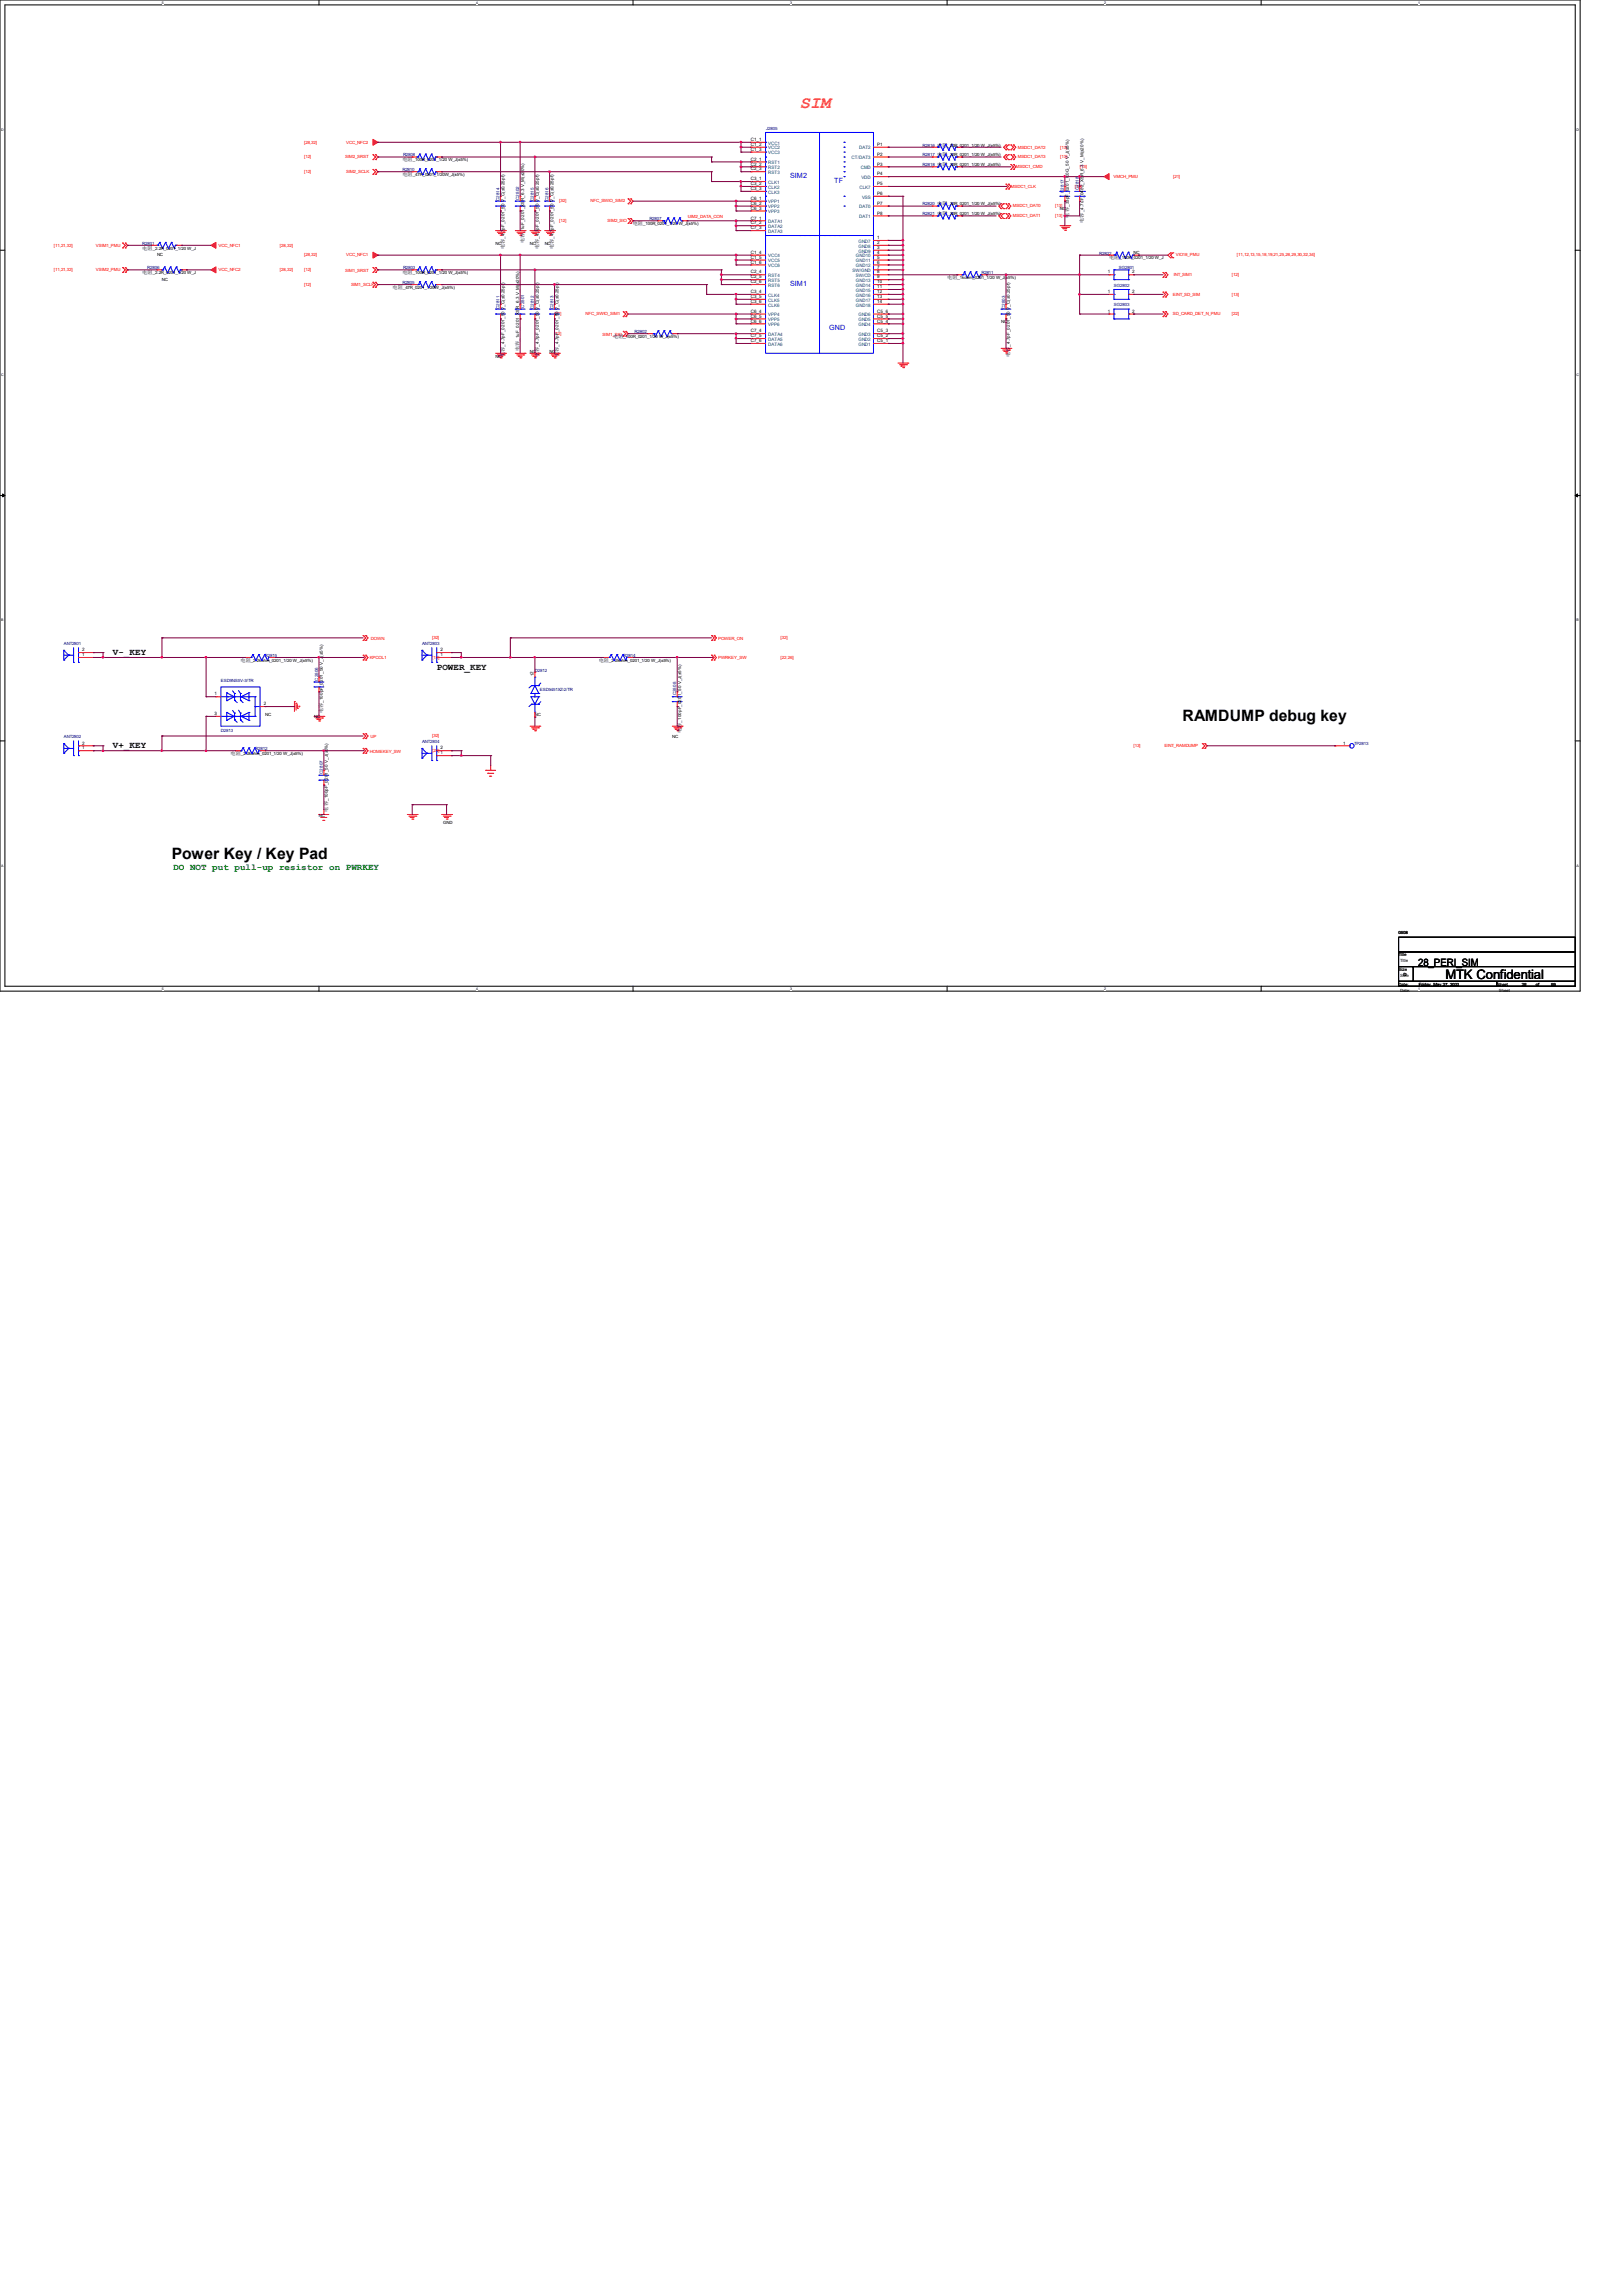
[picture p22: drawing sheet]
<svg xmlns="http://www.w3.org/2000/svg" width="210mm" height="297mm" viewBox="0 0 210 297" stroke-linecap="round" stroke-linejoin="round" font-family="sans-serif">
<defs><g id="words">
<text font-size="2.2" fill="#ff8000" x="103.5" y="13.9">SIM</text>
<g font-size="2">
<text x="153" y="93.3">RAMDUMP debug key</text>
<text x="22.2" y="111.1">Power Key / Key Pad</text>
</g>
<text font-size="1.7" x="187" y="126.7">MTK Confidential</text>
<text font-size="1.3" x="183.5" y="125">28_PERI_SIM</text>
<g font-size="1.2">
<text x="14.6" y="84.8">V-_KEY</text>
<text x="56.5" y="86.7">POWER_KEY</text>
<text x="14.6" y="96.9">V+_KEY</text>
</g>
<text font-size="1.2" fill="#008000" x="22.4" y="112.6">DO NOT put pull-up resistor on PWRKEY</text>
<g font-size=".9" fill="#00f">
<text x="102.2" y="23.1">SIM2</text>
<text x="107.9" y="23.7">TF</text>
<text x="102.2" y="37">SIM1</text>
<text x="107.3" y="42.8">GND</text>
</g>
<g font-size=".6" fill="#000080">
<text x="99.1" y="16.8">J2805</text>
<text x="52.1" y="22.1">R2810</text>
<text x="52.2" y="20.2">R2808</text>
<text x="119.4" y="19">R2816</text>
<text x="119.4" y="21.5">R2818</text>
<text x="119.4" y="20.2">R2817</text>
<text x="64.6" y="26" transform="rotate(-90 64.6 26)">C2814</text>
<text x="67.2" y="25.9" transform="rotate(-90 67.2 25.9)">C2802</text>
<text x="69.1" y="26" transform="rotate(-90 69.1 26)">C2815</text>
<text x="71" y="26" transform="rotate(-90 71 26)">C2816</text>
<text x="84" y="28.5">R2807</text>
<text x="119.4" y="26.6">R2820</text>
<text x="119.4" y="27.9">R2821</text>
<text x="137.7" y="25" transform="rotate(-90 137.7 25)">C2817</text>
<text x="139.6" y="24.6" transform="rotate(-90 139.6 24.6)">C2818</text>
<text x="18.4" y="31.7">R2801</text>
<text x="19" y="34.8">R2806</text>
<text x="52.2" y="34.8">R2803</text>
<text x="127" y="35.5">R2811</text>
<text x="142.2" y="32.9">R2822</text>
<text x="144.8" y="34.8">SG2801</text>
<text x="52.1" y="36.7">R2805</text>
<text x="64.6" y="40" transform="rotate(-90 64.6 40)">C2811</text>
<text x="67.8" y="39.8" transform="rotate(-90 67.8 39.8)">C2801</text>
<text x="69.1" y="40" transform="rotate(-90 69.1 40)">C2812</text>
<text x="71.6" y="40" transform="rotate(-90 71.6 40)">C2813</text>
<text x="130.1" y="40" transform="rotate(-90 130.1 40)">C2803</text>
<text x="144.1" y="37.1">SG2802</text>
<text x="144.1" y="39.6">SG2803</text>
<text x="82.1" y="43.1">R2802</text>
<text x="8.3" y="83.4">ANT2801</text>
<text x="54.6" y="83.4">ANT2803</text>
<text x="28.6" y="88.3">ESD9NS5V-3/TR</text>
<text x="34.3" y="85">R2815</text>
<text x="41.2" y="88.1" transform="rotate(-90 41.2 88.1)">C2806</text>
<text x="69.2" y="86.9">D2812</text>
<text x="69.9" y="89.5">ESD5451XZ-2/TR</text>
<text x="80.6" y="85">R2814</text>
<text x="87.5" y="90" transform="rotate(-90 87.5 90)">C2808</text>
<text x="8.3" y="95.5">ANT2802</text>
<text x="28.6" y="94.7">D2813</text>
<text x="33" y="97.1">R2812</text>
<text x="41.8" y="100.2" transform="rotate(-90 41.8 100.2)">C2807</text>
<text x="54.6" y="96.1">ANT2804</text>
<text x="175.2" y="96.4">TP2813</text>
</g>
<g font-size=".6" fill="#f00">
<text x="39.3" y="22.4">[12]</text>
<text x="39.3" y="18.6">[28,32]</text>
<text x="39.3" y="20.5">[12]</text>
<text x="44.7" y="20.5">SIM2_SRST</text>
<text x="44.8" y="22.4">SIM2_SCLK</text>
<text x="44.8" y="18.6">VCC_NFC2</text>
<text x="131.4" y="21.8">MSDC1_CMD</text>
<text x="131.7" y="19.2">MSDC1_DAT2</text>
<text x="131.7" y="20.5">MSDC1_DAT3</text>
<text x="137.2" y="19.2">[13]</text>
<text x="137.2" y="20.5">[13]</text>
<text x="139.7" y="21.8">[13]</text>
<text x="144.1" y="23">VMCH_PMU</text>
<text x="151.8" y="23">[21]</text>
<text x="72.4" y="28.7">[12]</text>
<text x="72.4" y="26.2">[32]</text>
<text x="76.4" y="26.2">NFC_SWIO_SIM2</text>
<text x="78.6" y="28.7">SIM2_SIO</text>
<text x="89" y="28.2">UIM2_DATA_CON</text>
<text x="130.8" y="24.3">MSDC1_CLK</text>
<text x="131.1" y="26.8">MSDC1_DAT0</text>
<text x="131.1" y="28.1">MSDC1_DAT1</text>
<text x="136.5" y="26.8">[13]</text>
<text x="136.5" y="28.1">[13]</text>
<text x="139.1" y="24.3">[13]</text>
<text x="7" y="35.1">[11,21,32]</text>
<text x="7" y="31.9">[11,21,32]</text>
<text x="12.4" y="35.1">VSIM2_PMU</text>
<text x="12.4" y="31.9">VSIM1_PMU</text>
<text x="28.3" y="35.1">VCC_NFC2</text>
<text x="28.3" y="31.9">VCC_NFC1</text>
<text x="36.2" y="35.1">[28,32]</text>
<text x="36.2" y="31.9">[28,32]</text>
<text x="39.3" y="33.2">[28,32]</text>
<text x="39.3" y="35.1">[12]</text>
<text x="44.7" y="35.2">SIM1_SRST</text>
<text x="44.8" y="33.2">VCC_NFC1</text>
<text x="151.9" y="35.7">INT_SIM1</text>
<text x="152.1" y="33.2">VIO18_PMU</text>
<text x="159.4" y="35.7">[12]</text>
<text x="160" y="33.2">[11,12,13,15,18,19,21,25,26,29,30,32,34]</text>
<text x="39.3" y="37">[12]</text>
<text x="45.4" y="37">SIM1_SCLK</text>
<text x="71.7" y="40.8">[32]</text>
<text x="75.8" y="40.8">NFC_SWIO_SIM1</text>
<text x="151.8" y="38.3">EINT_SD_SIM</text>
<text x="151.8" y="40.8">SD_CARD_DET_N_PMU</text>
<text x="159.4" y="38.3">[13]</text>
<text x="159.4" y="40.8">[22]</text>
<text x="71.7" y="43.4">[12]</text>
<text x="78" y="43.4">SIM1_SIO</text>
<text x="48" y="82.9">DOWN</text>
<text x="55.9" y="82.7">[32]</text>
<text x="92.9" y="82.8">POWER_ON</text>
<text x="101" y="82.7">[32]</text>
<text x="47.8" y="85.3">KPCOL1</text>
<text x="55.9" y="85.3">[13]</text>
<text x="92.9" y="85.3">PWRKEY_SW</text>
<text x="101" y="85.3">[22,26]</text>
<text x="48" y="95.6">UP</text>
<text x="55.9" y="95.4">[32]</text>
<text x="47.9" y="97.4">HOMEKEY_SW</text>
<text x="55.9" y="97.3">[22]</text>
<text x="146.7" y="96.7">[13]</text>
<text x="150.7" y="96.7">EINT_RAMDUMP</text>
</g>
<g font-size=".6">
<text x="52.1" y="22.8">电阻</text>
<text x="52.1" y="20.9">电阻</text>
<text x="53.4" y="22.8">_47R_0201_1/20W_J(±5%)</text>
<text x="53.4" y="20.9">_100R_0201_1/20 W_J(±5%)</text>
<text x="97.1" y="18.2">C1_1</text>
<text x="97.1" y="18.9">C1_2</text>
<text x="97.1" y="19.5">C1_3</text>
<text x="97.1" y="20.8">C2_1</text>
<text x="97.1" y="21.4">C2_2</text>
<text x="97.1" y="22.1">C2_3</text>
<text x="97.1" y="23.3">C3_1</text>
<text x="97.1" y="24">C3_2</text>
<text x="113.5" y="22.7">P4</text>
<text x="113.5" y="21.4">P3</text>
<text x="113.5" y="24">P5</text>
<text x="113.5" y="18.9">P1</text>
<text x="113.5" y="20.2">P2</text>
<text x="121.3" y="19">电阻</text>
<text x="121.3" y="21.5">电阻</text>
<text x="121.3" y="20.2">电阻</text>
<text x="122.6" y="19">_33R_0201_1/20 W_J(±5%)</text>
<text x="122.6" y="21.5">_33R_0201_1/20 W_J(±5%)</text>
<text x="122.6" y="20.2">_33R_0201_1/20 W_J(±5%)</text>
<text x="81.9" y="29.1">电阻</text>
<text x="83.2" y="29.1">_100R_0201_1/20 W_J(±5%)</text>
<text x="97.1" y="24.6">C3_3</text>
<text x="97.1" y="25.9">C6_1</text>
<text x="97.1" y="26.5">C6_2</text>
<text x="97.1" y="27.1">C6_3</text>
<text x="97.1" y="28.4">C7_1</text>
<text x="97.1" y="29">C7_2</text>
<text x="97.1" y="29.7">C7_3</text>
<text x="113.5" y="25.2">P6</text>
<text x="113.5" y="26.5">P7</text>
<text x="113.5" y="27.8">P8</text>
<text x="121.3" y="26.6">电阻</text>
<text x="121.3" y="27.9">电阻</text>
<text x="122.6" y="26.6">_33R_0201_1/20 W_J(±5%)</text>
<text x="122.6" y="27.9">_33R_0201_1/20 W_J(±5%)</text>
<text x="137.2" y="27.2">NC</text>
<text x="138.3" y="28.2" transform="rotate(-90 138.3 28.2)">电容</text>
<text x="138.3" y="26.8" transform="rotate(-90 138.3 26.8)">_33pF_0201_C0G_50 V_J(±5%)</text>
<text x="140.2" y="28.8" transform="rotate(-90 140.2 28.8)">电容</text>
<text x="140.2" y="27.5" transform="rotate(-90 140.2 27.5)">_4.7uF_0402_X5R_6.3 V_M(±20%)</text>
<text x="18.4" y="32.3">电阻</text>
<text x="18.4" y="35.5">电阻</text>
<text x="19.8" y="32.3">_2.2R_0201_1/20 W_J</text>
<text x="19.8" y="35.5">_2.2R_0201_1/20 W_J</text>
<text x="20.3" y="33.2">NC</text>
<text x="52.1" y="35.5">电阻</text>
<text x="53.4" y="35.5">_100R_0201_1/20 W_J(±5%)</text>
<text x="64.1" y="31.7">NC</text>
<text x="65.3" y="32.3" transform="rotate(-90 65.3 32.3)">电容</text>
<text x="65.3" y="30.9" transform="rotate(-90 65.3 30.9)">_4.7pF_0201_50 V_C(±0.25pf)</text>
<text x="67.8" y="31.5" transform="rotate(-90 67.8 31.5)">电容</text>
<text x="67.8" y="30.1" transform="rotate(-90 67.8 30.1)">_1uF_0201_X5R_6.3 V_M(±20%)</text>
<text x="68.6" y="31.7">NC</text>
<text x="69.7" y="32.3" transform="rotate(-90 69.7 32.3)">电容</text>
<text x="69.7" y="30.9" transform="rotate(-90 69.7 30.9)">_4.7pF_0201_50 V_C(±0.25pf)</text>
<text x="70.5" y="31.7">NC</text>
<text x="71.6" y="32.3" transform="rotate(-90 71.6 32.3)">电容</text>
<text x="71.6" y="30.9" transform="rotate(-90 71.6 30.9)">_4.7pF_0201_50 V_C(±0.25pf)</text>
<text x="97.1" y="32.9">C1_4</text>
<text x="97.1" y="33.5">C1_5</text>
<text x="97.1" y="34.1">C1_6</text>
<text x="97.1" y="35.4">C2_4</text>
<text x="113.5" y="30.9">1</text>
<text x="113.5" y="31.6">2</text>
<text x="113.5" y="32.2">3</text>
<text x="113.5" y="32.9">4</text>
<text x="113.5" y="33.5">5</text>
<text x="113.5" y="34.1">6</text>
<text x="113.5" y="35.4">8</text>
<text x="113.5" y="34.8">7</text>
<text x="143.3" y="35.4">1</text>
<text x="143.5" y="33.6">电阻</text>
<text x="144.9" y="33.6">_100K_0201_1/20 W_J</text>
<text x="146.5" y="35.4">2</text>
<text x="146.7" y="32.9">NC</text>
<text x="21" y="36.3">NC</text>
<text x="50.8" y="37.4">电阻</text>
<text x="52.2" y="37.4">_47R_0201_1/20W_J(±5%)</text>
<text x="97.1" y="36">C2_5</text>
<text x="97.1" y="36.7">C2_6</text>
<text x="97.1" y="37.9">C3_4</text>
<text x="97.1" y="38.6">C3_5</text>
<text x="97.1" y="39.2">C3_6</text>
<text x="97.1" y="40.5">C6_4</text>
<text x="97.1" y="41.1">C6_5</text>
<text x="97.1" y="41.7">C6_6</text>
<text x="113.5" y="41.7">C5_4</text>
<text x="113.5" y="41.1">C5_5</text>
<text x="113.5" y="40.5">C5_6</text>
<text x="113.5" y="36">9</text>
<text x="113.5" y="36.7">10</text>
<text x="113.5" y="37.3">11</text>
<text x="113.5" y="37.9">12</text>
<text x="113.5" y="38.6">13</text>
<text x="113.5" y="39.2">14</text>
<text x="122.6" y="36.1">电阻</text>
<text x="123.9" y="36.1">_1kohm_0201_1/20 W_J(±5%)</text>
<text x="129.5" y="41.8">NC</text>
<text x="143.3" y="37.9">1</text>
<text x="143.3" y="40.5">1</text>
<text x="146.5" y="37.9">2</text>
<text x="146.5" y="40.5">2</text>
<text x="64.1" y="46.3">NC</text>
<text x="65.3" y="46.2" transform="rotate(-90 65.3 46.2)">电容</text>
<text x="65.3" y="44.9" transform="rotate(-90 65.3 44.9)">_4.7pF_0201_50 V_C(±0.25pf)</text>
<text x="67.2" y="45.5" transform="rotate(-90 67.2 45.5)">电容</text>
<text x="67.2" y="44.1" transform="rotate(-90 67.2 44.1)">_1uF_0201_X5R_6.3 V_M(±20%)</text>
<text x="68.6" y="45.6">NC</text>
<text x="69.7" y="46.2" transform="rotate(-90 69.7 46.2)">电容</text>
<text x="69.7" y="44.9" transform="rotate(-90 69.7 44.9)">_4.7pF_0201_50 V_C(±0.25pf)</text>
<text x="71.1" y="45.6">NC</text>
<text x="72.3" y="46.2" transform="rotate(-90 72.3 46.2)">电容</text>
<text x="72.3" y="44.9" transform="rotate(-90 72.3 44.9)">_4.7pF_0201_50 V_C(±0.25pf)</text>
<text x="79.3" y="43.7">电阻</text>
<text x="80.7" y="43.7">_100R_0201_1/20 W_J(±5%)</text>
<text x="97.1" y="43">C7_4</text>
<text x="97.1" y="43.6">C7_5</text>
<text x="97.1" y="44.3">C7_6</text>
<text x="113.5" y="44.3">C5_1</text>
<text x="113.5" y="43.6">C5_2</text>
<text x="113.5" y="43">C5_3</text>
<text x="130.7" y="46.2" transform="rotate(-90 130.7 46.2)">电容</text>
<text x="130.7" y="44.9" transform="rotate(-90 130.7 44.9)">_4.7pF_0201_50 V_C(±0.25pf)</text>
<text x="10.6" y="84.9">1</text>
<text x="10.6" y="84.3">2</text>
<text x="31.1" y="85.6">电阻</text>
<text x="32.5" y="85.6">_2.2kohm_0201_1/20 W_J(±5%)</text>
<text x="57" y="84.9">1</text>
<text x="57" y="84.3">2</text>
<text x="69.1" y="87.5" transform="rotate(-90 69.1 87.5)">12</text>
<text x="77.5" y="85.6">电阻</text>
<text x="78.8" y="85.6">_2.2kohm_0201_1/20 W_J(±5%)</text>
<text x="27.8" y="90">1</text>
<text x="27.8" y="92.5">3</text>
<text x="34.1" y="91.3">2</text>
<text x="34.3" y="92.6">NC</text>
<text x="40.6" y="93">NC</text>
<text x="41.8" y="92.3" transform="rotate(-90 41.8 92.3)">电容</text>
<text x="41.8" y="91" transform="rotate(-90 41.8 91)">_100pF_0201_50 V_J(±5%)</text>
<text x="69.2" y="92.7">NC</text>
<text x="87" y="95.5">NC</text>
<text x="88.1" y="94.9" transform="rotate(-90 88.1 94.9)">电容</text>
<text x="88.1" y="93.5" transform="rotate(-90 88.1 93.5)">_100pF_0201_50 V_J(±5%)</text>
<text x="10.6" y="97">1</text>
<text x="10.6" y="96.4">2</text>
<text x="29.8" y="97.7">电阻</text>
<text x="31.2" y="97.7">_2.2kohm_0201_1/20 W_J(±5%)</text>
<text x="57" y="97.6">1</text>
<text x="57" y="97">2</text>
<text x="173.8" y="96.4">1</text>
<text x="41.3" y="105.7">NC</text>
<text x="42.4" y="105" transform="rotate(-90 42.4 105)">电容</text>
<text x="42.4" y="103.7" transform="rotate(-90 42.4 103.7)">_100pF_0201_50 V_J(±5%)</text>
<text x="57.4" y="106.6">GND</text>
<text x="181" y="120.9">0608</text>
<text x="181" y="123.7">Title</text>
<text x="181" y="125.6">Size</text>
<text x="181.2" y="124.5">Title</text>
<text x="181" y="127.6">Date:</text>
<text x="181.2" y="126.5">Size</text>
<text x="181.2" y="128.4">Date:</text>
<text x="181.6" y="126.3">D</text>
<text x="183.6" y="127.6">Friday, May 27, 2022</text>
<text x="193.7" y="127.6">Sheet</text>
<text x="193.9" y="128.4">Sheet</text>
<text x="196.9" y="127.6">28</text>
<text x="198.8" y="127.6">of</text>
<text x="200.7" y="127.6">99</text>
</g>
<g font-size=".6" fill="#004080">
<text x="99.4" y="18.7">VCC1</text>
<text x="99.4" y="19.3">VCC2</text>
<text x="99.4" y="20">VCC3</text>
<text x="99.4" y="21.3">RST1</text>
<text x="99.4" y="21.9">RST2</text>
<text x="99.4" y="22.5">RST3</text>
<text x="99.4" y="23.8">CLK1</text>
<text x="110.2" y="20.6">CT/DAT3</text>
<text x="111.2" y="19.3">DAT2</text>
<text x="111.4" y="21.9">CMD</text>
<text x="111.5" y="23.2">VDD</text>
<text x="99.4" y="24.4">CLK2</text>
<text x="99.4" y="25.1">CLK3</text>
<text x="99.4" y="26.3">VPP1</text>
<text x="99.4" y="27">VPP2</text>
<text x="99.4" y="27.6">VPP3</text>
<text x="99.4" y="28.9">DATA1</text>
<text x="99.4" y="29.5">DATA2</text>
<text x="111.2" y="27">DAT0</text>
<text x="111.2" y="28.2">DAT1</text>
<text x="111.2" y="24.4">CLK7</text>
<text x="111.5" y="25.7">VSS</text>
<text x="99.4" y="30.1">DATA3</text>
<text x="99.4" y="33.3">VCC4</text>
<text x="99.4" y="34">VCC5</text>
<text x="99.4" y="34.6">VCC6</text>
<text x="99.4" y="35.9">RST4</text>
<text x="110.3" y="35.2">SW/GND</text>
<text x="110.7" y="33.3">GND10</text>
<text x="110.7" y="34">GND11</text>
<text x="110.7" y="34.6">GND12</text>
<text x="110.7" y="35.9">SW/CD</text>
<text x="111.1" y="31.4">GND7</text>
<text x="111.1" y="32">GND8</text>
<text x="111.1" y="32.7">GND9</text>
<text x="99.4" y="36.5">RST5</text>
<text x="99.4" y="37.1">RST6</text>
<text x="99.4" y="38.4">CLK4</text>
<text x="99.4" y="39">CLK5</text>
<text x="99.4" y="39.7">CLK6</text>
<text x="99.4" y="40.9">VPP4</text>
<text x="99.4" y="41.6">VPP5</text>
<text x="110.7" y="36.5">GND13</text>
<text x="110.7" y="37.1">GND14</text>
<text x="110.7" y="37.8">GND15</text>
<text x="110.7" y="38.4">GND16</text>
<text x="110.7" y="39">GND17</text>
<text x="110.7" y="39.7">GND18</text>
<text x="111.1" y="41.6">GND5</text>
<text x="111.1" y="40.9">GND6</text>
<text x="99.4" y="42.2">VPP6</text>
<text x="99.4" y="43.5">DATA4</text>
<text x="99.4" y="44.1">DATA5</text>
<text x="99.4" y="44.7">DATA6</text>
<text x="111.1" y="44.7">GND1</text>
<text x="111.1" y="44.1">GND2</text>
<text x="111.1" y="43.5">GND3</text>
<text x="111.1" y="42.2">GND4</text>
</g>
<g font-size=".5">
<text x="21" y=".5">5</text>
<text x="61.6" y=".5">4</text>
<text x="102.2" y=".5">3</text>
<text x="142.9" y=".5">2</text>
<text x="183.5" y=".5">1</text>
<text x=".2" y="16.9">D</text>
<text x="204" y="16.9">D</text>
<text x=".2" y="48.6">C</text>
<text x="204" y="48.6">C</text>
<text x=".2" y="80.4">B</text>
<text x="204" y="80.4">B</text>
<text x=".2" y="112.1">A</text>
<text x="204" y="112.1">A</text>
<text x="21" y="128.1">5</text>
<text x="61.6" y="128.1">4</text>
<text x="102.2" y="128.1">3</text>
<text x="142.9" y="128.1">2</text>
<text x="183.5" y="128.1">1</text>
</g>
</g></defs>
<path d="M0 0h204.5v128.3h-204.5zM.6 .6h203.2v127h-203.2z" fill="none" stroke="#000" stroke-width=".13"/>
<g fill="#fff">
<path d="M21 .1h.2v.5h-.2z"/>
<path d="M21 127.7h.2v.5h-.2z"/>
</g>
<path d="M41.3 0v.6M41.3 127.6v.7" fill="none" stroke="#000" stroke-width=".13"/>
<g fill="#fff">
<path d="M61.6 .1h.2v.5h-.2z"/>
<path d="M61.6 127.7h.2v.5h-.2z"/>
</g>
<path d="M81.9 0v.6M81.9 127.6v.7" fill="none" stroke="#000" stroke-width=".13"/>
<g fill="#fff">
<path d="M102.2 .1h.2v.5h-.2z"/>
<path d="M102.2 127.7h.2v.5h-.2z"/>
</g>
<path d="M122.6 0v.6M122.6 127.6v.7" fill="none" stroke="#000" stroke-width=".13"/>
<g fill="#fff">
<path d="M142.9 .1h.2v.5h-.2z"/>
<path d="M142.9 127.7h.2v.5h-.2z"/>
</g>
<path d="M163.2 0v.6M163.2 127.6v.7" fill="none" stroke="#000" stroke-width=".13"/>
<g fill="#fff">
<path d="M183.5 .1h.2v.5h-.2z"/>
<path d="M183.5 127.7h.2v.5h-.2z"/>
<path d="M.2 16.5h.3v.5h-.3z"/>
<path d="M204 16.5h.3v.5h-.3z"/>
<path d="M.2 48.3h.3v.5h-.3z"/>
<path d="M204 48.3h.3v.5h-.3z"/>
</g>
<path d="M0 32.4h.6M203.8 32.4h.7" fill="none" stroke="#000" stroke-width=".13"/>
<g fill="#fff">
<path d="M.2 80h.2v.5h-.2z"/>
<path d="M204 80h.3v.5h-.3z"/>
</g>
<path d="M0 64.1h.6M203.8 64.1h.7" fill="none" stroke="#000" stroke-width=".13"/>
<path d="M.3 63.9l.3 .2-.3 .2zM203.8 64.1l.3-.2v.4z" fill="#000" stroke="#000" stroke-width=".13"/>
<g fill="#fff">
<path d="M.2 111.8h.3v.5h-.3z"/>
<path d="M204 111.8h.3v.5h-.3z"/>
</g>
<path d="M0 95.9h.6M203.8 95.9h.7M181 121.3h22.8v1.9h-22.8zM181 123.2h22.8v1.9h-22.8zM181 127h12.7v.6h-12.7zM181 125.1h1.9v1.9h-1.9zM182.9 125.1h20.9v1.9h-20.9zM193.7 127h10.1v.6h-10.1z" fill="none" stroke="#000" stroke-width=".13"/>
<g fill="none" stroke="#f00" stroke-width=".13">
<path d="M97.2 18.4h1.9M97.2 19.1h1.9M97.2 19.7h1.9M97.2 18.4h.1M97.2 19.1h.1M97.2 19.7h.1M113 19.1h1.9M114.9 19.1h.1M120.6 19.1h.7M120.6 19.1h.1M123.8 19.1h.7M124.5 19.1h.1"/>
<path d="M130.2 18.8h.1M130.2 19.4h.1M130.2 18.8l-.3 .3 .3 .3M130.5 18.8h.1M130.5 19.4h.1M130.5 18.8l-.3 .3 .3 .3M130.8 18.8h.1M130.8 19.4h.1M130.8 18.8l.3 .3-.3 .3M131.1 18.8l.3 .3-.3 .3M131.1 19.4h.1M131.1 18.8h.1"/>
<path d="M15.9 34.6l.3 .3-.3 .4M15.9 31.5l.3 .3-.3 .3M15.9 34.6h.1M15.9 35.3h.1M15.9 31.5h.1M15.9 32.1h.1M16.2 35.3h.1M16.2 34.6h.1M16.2 32.1h.1M16.2 31.5h.1M16.2 34.6l.3 .3-.3 .4M16.2 31.5l.3 .3-.3 .3"/>
<path d="M19.7 31.8h.6M19.7 31.8h.1M20.3 34.9h.1M20.3 34.9h.7M22.9 31.8h.6M23.5 31.8h.1M23.5 34.9h.6M24.1 34.9h.1M48.3 20l.3 .3-.3 .4M48.3 21.9l.3 .3-.3 .4M48.3 34.6l.3 .3-.3 .4M48.3 36.5l.3 .3-.3 .4"/>
<path d="M48.3 20.7h.1M48.3 20h.1M48.3 22.6h.1M48.3 21.9h.1M48.3 35.3h.1M48.3 34.6h.1M48.3 37.2h.1M48.3 36.5h.1M48.6 20h.1M48.6 20.7h.1M48.6 21.9h.1M48.6 22.6h.1"/>
<path d="M48.6 34.6h.1M48.6 35.3h.1M48.6 36.5h.1M48.6 37.2h.1M48.6 20l.3 .3-.3 .4M48.6 21.9l.3 .3-.3 .4M48.6 34.6l.3 .3-.3 .4M48.6 36.5l.3 .3-.3 .4M53.3 22.2h.1M53.3 34.9h.1M53.3 36.8h.1M53.3 20.3h.1"/>
<path d="M53.3 22.2h.7M53.3 34.9h.7M53.3 36.8h.7M53.3 20.3h.7M56.5 22.2h.6M56.5 34.9h.6M56.5 36.8h.6M56.5 20.3h.6M57.1 22.2h.1M57.1 34.9h.1M57.1 36.8h.1M57.1 20.3h.1"/>
<path d="M64.1 29.8h1.3M64.3 30.1h.9M64.5 30.2h.1M64.5 30.2h.5M64.7 30.4h.2M64.8 25.4h.1M64.8 27.3h.1M64.8 39.4h.1M64.8 25.4v.6M64.8 26.7v.6M64.8 39.4v.6M64.9 30.4h.1"/>
<path d="M65.2 30.1h.1M65.4 29.8h.1M66.7 29.8h1.2M66.9 30.1h.9M67.1 30.2h.1M67.1 30.2h.5M67.3 30.4h.1M67.3 39.4h.1M67.3 25.4h.1M67.3 27.3h.1M67.3 25.4v.6M67.3 26.7v.6"/>
<path d="M67.3 39.4v.6M67.4 30.4h.1M67.8 30.1h.1M67.9 29.8h.1M68.6 29.8h1.2M68.8 30.1h.9M69 30.2h.1M69 30.2h.5M69.2 30.4h.1M69.2 25.4h.1M69.2 27.3h.1M69.2 39.4h.1"/>
<path d="M69.2 25.4v.6M69.2 26.7v.6M69.2 39.4v.6M69.3 30.4h.1M69.7 30.1h.1M69.8 29.8h.1M70.5 29.8h1.3M70.7 30.1h.9M70.9 30.2h.1M70.9 30.2h.5M71.1 30.4h.1M71.1 25.4h.1"/>
<path d="M71.1 27.3h.1M71.1 25.4v.6M71.1 26.7v.6M71.2 30.4h.1M71.6 30.1h.1M71.8 29.8h.1M71.8 39.4h.1M71.8 39.4v.6M81.3 25.7h.1M81.3 26.4h.1M81.3 28.3h.1M81.3 28.9h.1"/>
<path d="M81.3 25.7l.3 .3-.3 .4M81.3 28.3l.3 .3-.3 .3M81.6 25.7l.3 .3-.3 .4M81.6 28.3l.3 .3-.3 .3M81.6 26.4h.1M81.6 25.7h.1M81.6 28.9h.1M81.6 28.3h.1M85.1 28.6h.1M85.1 28.6h.6M88.3 28.6h.6M88.9 28.6h.1"/>
<path d="M97.2 29.8h1.9M97.2 29.2h1.9M97.2 28.6h1.9M97.2 22.2h1.9M97.2 33h1.9M97.2 26.7h1.9M97.2 35.6h1.9M97.2 36.8h1.9M97.2 38.1h1.9M97.2 21h1.9M97.2 21.6h1.9M97.2 23.5h1.9"/>
<path d="M97.2 24.1h1.9M97.2 24.8h1.9M97.2 26h1.9M97.2 27.3h1.9M97.2 33.7h1.9M97.2 34.3h1.9M97.2 36.2h1.9M97.2 38.7h1.9M97.2 39.4h1.9M97.2 21h.1M97.2 21.6h.1M97.2 22.2h.1"/>
<path d="M97.2 23.5h.1M97.2 24.1h.1M97.2 24.8h.1M97.2 26h.1M97.2 26.7h.1M97.2 27.3h.1M97.2 28.6h.1M97.2 29.2h.1M97.2 29.8h.1M97.2 33h.1M97.2 33.7h.1M97.2 34.3h.1"/>
<path d="M97.2 35.6h.1M97.2 36.2h.1M97.2 36.8h.1M97.2 38.1h.1M97.2 38.7h.1M97.2 39.4h.1M113 33h1.9M113 34.9h1.9M113 26.7h1.9M113 27.9h1.9M113 31.8h1.9M113 35.6h1.9"/>
<path d="M113 36.8h1.9M113 38.1h1.9M113 21.6h1.9M113 24.1h1.9M113 33.7h1.9M113 34.3h1.9M113 36.2h1.9M113 38.7h1.9M113 39.4h1.9M113 20.3h1.9M113 22.9h1.9M113 25.4h1.9"/>
<path d="M113 31.1h1.9M113 32.4h1.9M113 37.5h1.9M114.9 20.3h.1M114.9 21.6h.1M114.9 22.9h.1M114.9 24.1h.1M114.9 25.4h.1M114.9 26.7h.1M114.9 27.9h.1M114.9 31.1h.1M114.9 31.8h.1"/>
<path d="M114.9 32.4h.1M114.9 33h.1M114.9 33.7h.1M114.9 34.3h.1M114.9 34.9h.1M114.9 35.6h.1M114.9 36.2h.1M114.9 36.8h.1M114.9 37.5h.1M114.9 38.1h.1M114.9 38.7h.1M114.9 39.4h.1"/>
<path d="M120.6 26.7h.7M120.6 27.9h.7M120.6 21.6h.7M120.6 20.3h.7M120.6 26.7h.1M120.6 27.9h.1M120.6 21.6h.1M120.6 20.3h.1M123.8 35.6h.7M123.8 35.6h.1M123.8 26.7h.7M123.8 27.9h.7"/>
<path d="M123.8 21.6h.7M123.8 20.3h.7M124.5 26.7h.1M124.5 27.9h.1M124.5 21.6h.1M124.5 20.3h.1M127 35.6h.6M127.6 35.6h.1M129.5 26.4l-.3 .3 .3 .3M129.5 27.6l-.3 .3 .3 .4M129.5 26.4h.1M129.5 27h.1"/>
<path d="M129.5 27.6h.1M129.5 28.3h.1M129.9 26.4h.1M129.9 27h.1M129.9 27.6h.1M129.9 28.3h.1M129.9 26.4l-.4 .3 .4 .3M129.9 27.6l-.4 .3 .4 .4M130.2 23.8l.3 .3-.3 .4M130.2 26.4l.3 .3-.3 .3M130.2 27.6l.3 .3-.3 .4M130.2 20h.1"/>
<path d="M130.2 20.7h.1M130.2 24.5h.1M130.2 23.8h.1M130.2 26.4h.1M130.2 27h.1M130.2 27.6h.1M130.2 28.3h.1M130.2 39.4h.1M130.2 39.4v.6M130.2 20l-.3 .3 .3 .4M130.5 23.8l.3 .3-.3 .4M130.5 27.6l.3 .3-.3 .4"/>
<path d="M130.5 26.4l.3 .3-.3 .3M130.5 20h.1M130.5 20.7h.1M130.5 24.5h.1M130.5 23.8h.1M130.5 27h.1M130.5 26.4h.1M130.5 28.3h.1M130.5 27.6h.1M130.5 20l-.3 .3 .3 .4M130.8 20h.1M130.8 20.7h.1"/>
<path d="M130.8 21.9h.1M130.8 21.3h.1M130.8 20l.3 .3-.3 .4M130.8 21.3l.3 .3-.3 .3M131.1 20l.3 .3-.3 .4M131.1 21.3l.3 .3-.3 .3M131.1 20.7h.1M131.1 20h.1M131.1 21.9h.1M131.1 21.3h.1M137.2 29.2h1.2M137.4 29.4h.9"/>
<path d="M137.5 29.6h.1M137.5 29.6h.5M137.8 29.8h.1M137.8 24.1h.1M137.8 26h.1M137.8 24.1v.7M137.8 25.4v.6M137.9 29.8h.1M138.3 29.4h.1M138.4 29.2h.1M139.7 26h.1M139.7 24.1h.1"/>
<path d="M139.7 24.1v.7M139.7 25.4v.6M143.5 33h.1M143.5 35.6h.1M143.5 38.1h.1M143.5 33h.6M143.5 35.6h.6M143.5 38.1h.6M146 35.6h.7M146 38.1h.7M146.7 35.6h.1M146.7 38.1h.1"/>
<path d="M146.7 33h.6M147.3 33h.1M150.5 37.8l.3 .3-.3 .3M150.5 35.3l.3 .3-.3 .3M150.5 38.4h.1M150.5 37.8h.1M150.5 35.3h.1M150.5 35.9h.1M150.8 37.8l.3 .3-.3 .3M150.8 35.3l.3 .3-.3 .3M150.8 38.4h.1M150.8 37.8h.1"/>
<path d="M150.8 35.3h.1M150.8 35.9h.1M151.5 33.4h.1M151.5 32.7h.1M151.5 32.7l-.4 .3 .4 .4M151.8 32.7l-.3 .3 .3 .4M151.8 32.7h.1M151.8 33.4h.1M64.1 45.7h1.3M64.3 45.9h.9M64.5 46.1h.1M64.5 46.1h.5"/>
<path d="M64.7 46.3h.2M64.8 41.3h.1M64.8 40.6v.7M64.9 46.3h.1M65.2 45.9h.1M65.4 45.7h.1M66.7 45.7h1.2M66.9 45.9h.9M67.1 46.1h.1M67.1 46.1h.5M67.3 46.3h.1M67.3 41.3h.1"/>
<path d="M67.3 40.6v.7M67.4 46.3h.1M67.8 45.9h.1M67.9 45.7h.1M68.6 45.7h1.2M68.8 45.9h.9M69 46.1h.1M69 46.1h.5M69.2 46.3h.1M69.2 41.3h.1M69.2 40.6v.7M69.3 46.3h.1"/>
<path d="M69.7 45.9h.1M69.8 45.7h.1M71.1 45.7h1.3M71.3 45.9h.9M71.5 46.1h.1M71.5 46.1h.5M71.7 46.3h.1M71.8 41.3h.1M71.8 40.6v.7M71.8 46.3h.1M72.2 45.9h.1M72.4 45.7h.1"/>
<path d="M80.6 40.3l.4 .3-.4 .4M80.6 42.9l.4 .3-.4 .3M80.6 40.3h.1M80.6 41h.1M80.6 42.9h.1M80.6 43.5h.1M81 40.3l.3 .3-.3 .4M81 42.9l.3 .3-.3 .3M81 41h.1M81 40.3h.1M81 43.5h.1M81 42.9h.1"/>
<path d="M83.8 43.2h.7M83.8 43.2h.1M87 43.2h.6M87.6 43.2h.1M97.2 43.2h1.9M97.2 40.6h1.9M97.2 44.5h1.9M97.2 43.8h1.9M97.2 41.3h1.9M97.2 41.9h1.9M97.2 40.6h.1M97.2 41.3h.1"/>
<path d="M97.2 41.9h.1M97.2 43.2h.1M97.2 43.8h.1M97.2 44.5h.1M113 43.2h1.9M113 40.6h1.9M113 44.5h1.9M113 43.8h1.9M113 41.3h1.9M113 41.9h1.9M114.9 44.5h.1M114.9 43.8h.1"/>
<path d="M114.9 43.2h.1M114.9 41.9h.1M114.9 41.3h.1M114.9 40.6h.1M116.2 47h1.3M116.4 47.2h.9M116.6 47.4h.1M116.6 47.4h.5M116.8 47.6h.1M116.9 47.6h.1M117.3 47.2h.1M117.5 47h.1"/>
<path d="M129.5 45.1h1.3M129.8 45.3h.8M129.9 45.5h.1M129.9 45.5h.5M130.1 45.7h.2M130.2 41.3h.1M130.2 40.6v.7M130.3 45.7h.1M130.6 45.3h.1M130.8 45.1h.1M143.5 40.6h.1M143.5 40.6h.6"/>
<path d="M146 40.6h.7M146.7 40.6h.1M150.5 40.3l.3 .3-.3 .4M150.5 41h.1M150.5 40.3h.1M150.8 40.3l.3 .3-.3 .4M150.8 41h.1M150.8 40.3h.1M10.2 96.5h1.9M10.2 85.1h1.9M10.2 84.5h1.9M10.2 97.2h1.9"/>
<path d="M12.1 85.1h.1M12.1 84.5h.1M12.1 97.2h.1M12.1 96.5h.1M27.9 90.2h.1M27.9 92.7h.1M27.9 92.7h.7M27.9 90.2h.7M30.5 97.2h.6M30.5 97.2h.1M31.7 85.1h.1M31.8 85.1h.6"/>
<path d="M33.7 97.2h.6M33.7 91.4h.6M34.3 97.2h.1M34.3 91.4h.1M34.9 85.1h.7M35.6 85.1h.1M38.1 90.8h.1M38.1 90.8v1.3M38.3 91h.1M38.3 91v.9M38.5 91.7h.1M38.5 91.2v.5"/>
<path d="M38.7 91.4h.1M38.7 91.4v.1M40.6 92.7h1.3M40.9 92.9h.8M41 93.1h.1M41 93.1h.5M41.2 93.3h.2M41.3 87.6h.1M41.3 89.5h.1M41.3 87.6v.7M41.3 88.9v.6M41.4 93.3h.1"/>
<path d="M41.7 92.9h.1M41.9 92.7h.1M41.9 99.7h.1M41.9 99.7v.6M47 97.5h.1M47 96.9h.1M47 85.4h.1M47 84.8h.1M47 82.9h.1M47 82.3h.1M47 95.6h.1M47 95h.1"/>
<path d="M47 96.9l.3 .3-.3 .3M47 84.8l.3 .3-.3 .3M47 82.3l.3 .3-.3 .3M47 95l.3 .3-.3 .3M47.3 96.9l.3 .3-.3 .3M47.3 84.8l.3 .3-.3 .3M47.3 82.3l.3 .3-.3 .3M47.3 95l.3 .3-.3 .3M47.3 97.5h.1M47.3 96.9h.1M47.3 85.4h.1M47.3 84.8h.1"/>
<path d="M47.3 82.9h.1M47.3 82.3h.1M47.3 95.6h.1M47.3 95h.1M56.5 85.1h1.9M56.5 84.5h1.9M56.5 97.2h1.9M56.5 97.8h1.9M58.4 85.1h.1M58.4 84.5h.1M58.4 97.8h.1M58.4 97.2h.1"/>
<path d="M62.9 99.7h.1M62.9 99.7h1.2M63.5 99.7h.1M63.5 99.1v.6M68.6 94h1.2M68.8 94.2h.9M69 94.4h.1M69 94.4h.5M69.2 94.6h.1M69.2 92.8h.1M69.2 87h.1M69.2 87v.6"/>
<path d="M69.2 92.2v.6M69.3 94.6h.1M69.7 94.2h.1M69.8 94h.1M78.1 85.1h.1M78.1 85.1h.6M81.3 85.1h.6M81.9 85.1h.1M87 94h1.3M87.2 94.2h.9M87.4 94.4h.1M87.4 94.4h.5"/>
<path d="M87.6 94.6h.1M87.6 89.5h.1M87.6 91.4h.1M87.6 89.5v.7M87.6 90.8v.6M87.7 94.6h.1M88.1 94.2h.1M88.3 94h.1M92.1 84.8l.3 .3-.3 .3M92.1 82.3l.3 .3-.3 .3M92.1 85.4h.1M92.1 84.8h.1"/>
<path d="M92.1 82.9h.1M92.1 82.3h.1M92.4 84.8l.3 .3-.3 .3M92.4 82.3l.3 .3-.3 .3M92.4 85.4h.1M92.4 84.8h.1M92.4 82.9h.1M92.4 82.3h.1M155.6 96.2l.3 .3-.3 .4M155.6 96.2h.1M155.6 96.9h.1M155.9 96.2l.3 .3-.3 .4"/>
<path d="M155.9 96.9h.1M155.9 96.2h.1M172.7 96.5h1.9M172.7 96.5h.1M41.3 105.4h1.2M41.3 105.4h.1M41.5 105.8h.8M41.5 105.8h.1M41.8 106.2h.1M41.8 106.2h.2M41.9 105.4h.1M41.9 101.6h.1"/>
<path d="M41.9 101v.6M41.9 104.8v.6M52.7 105.4h1.3M52.9 105.6h.9M53.1 105.8h.1M53.1 105.8h.5M53.3 106h.1M53.4 106h.1M53.8 105.6h.1M54 105.4h.1M57.1 105.4h1.3M57.4 105.6h.9"/>
<path d="M57.5 105.8h.1M57.5 105.8h.5M57.7 106h.2M57.9 106h.1M58.3 105.6h.1M58.4 105.4h.1M63.1 100.1h.1M63.1 100.1h.8M63.4 100.5h.1M63.4 100.5h.2"/>
</g>
<g fill="#f00" stroke="#f00" stroke-width=".13">
<path d="M27.3 34.9l.6-.4v.8z" fill-rule="evenodd"/>
<path d="M27.3 31.8l.6-.4v.7z" fill-rule="evenodd"/>
<path d="M48.3 18l.6 .4-.6 .4z" fill-rule="evenodd"/>
<path d="M48.3 32.6l.6 .4-.6 .4z" fill-rule="evenodd"/>
<path d="M142.9 22.9l.6-.4v.7z" fill-rule="evenodd"/>
</g>
<g fill="none" stroke="#00f" stroke-width=".13">
<path d="M54.3 19.9l.4 .8M54.3 19.9h.1M54.3 19.9l-.2 .4M55.1 19.9h.1M55.1 19.9l-.4 .8M55.1 19.9l.4 .8M55.8 19.9h.1M55.8 19.9l-.3 .8M55.8 19.9l.4 .8M99.1 19.7h.1M99.1 19.1h.1M99.1 18.4h.1"/>
<path d="M99.1 17.1h13.9v28.6h-13.9zM106 17.1h.1M106 17.1v28.6M109.2 19.7h.1M109.2 19.1h.1M109.2 18.4h.1M121.3 19.1h.1M121.4 19.1h.1M121.6 18.7l.4 .7M121.6 19.9l.4 .8M121.6 18.7h.1M121.6 19.9h.1"/>
<path d="M121.6 18.7l-.2 .3M121.6 19.9l-.2 .4M122 19.4h.1M122.4 18.7l.4 .7M122.4 19.9l.4 .8M122.4 18.7h.1M122.4 19.9h.1M122.4 18.7l-.4 .7M122.4 19.9l-.4 .8M122.8 19.4h.1M123.1 18.7h.1M123.1 19.9h.1"/>
<path d="M123.1 18.7l-.3 .7M123.1 19.9l-.3 .8M123.1 18.7l.4 .7M123.1 19.9l.4 .8M123.5 19.4h.1M123.7 19.1h.1M123.7 19.1l-.2 .3M123.8 19.1h.1M20.3 31.8h.1M20.4 31.8h.1M20.7 31.4l.3 .7M20.7 31.4h.1"/>
<path d="M20.7 31.4l-.3 .3M21 34.9h.1M21 32.1h.1M21.1 34.9h.1M21.3 34.5l.4 .8M21.3 34.5h.1M21.3 34.5l-.2 .4M21.4 31.4l.4 .7M21.4 31.4h.1M21.4 31.4l-.4 .7M21.7 35.3h.1M21.8 32.1h.1"/>
<path d="M22.1 34.5l.3 .8M22.1 34.5h.1M22.1 34.5l-.4 .8M22.2 31.4l.4 .7M22.2 31.4h.1M22.2 31.4l-.4 .7M22.4 35.3h.1M22.6 32.1h.1M22.7 31.8h.1M22.7 31.8l-.1 .3M22.7 31.8h.2M22.8 34.5h.1"/>
<path d="M22.8 34.5l-.4 .8M22.8 34.5l.4 .8M22.9 31.8h.1M23.2 35.3h.1M23.3 34.9h.2M23.3 34.9h.1M23.3 34.9l-.1 .4M23.5 34.9h.1M54 22.2h.1M54 34.9h.1M54 36.8h.1M54 20.3h.1"/>
<path d="M54 22.2h.2M54 36.8h.2M54.1 34.9h.1M54.1 20.3h.1M54.2 22.2h.1M54.2 36.8h.1M54.3 34.5l.4 .8M54.3 21.8l-.1 .4M54.3 36.4l-.1 .4M54.3 21.8h.1M54.3 34.5h.1M54.3 36.4h.1"/>
<path d="M54.3 21.8l.4 .8M54.3 34.5l-.2 .4M54.3 36.4l.4 .8M54.7 22.6h.1M54.7 35.3h.1M54.7 37.2h.1M54.7 20.7h.1M55.1 21.8l-.4 .8M55.1 36.4l-.4 .8M55.1 21.8h.1M55.1 34.5h.1M55.1 36.4h.1"/>
<path d="M55.1 21.8l.4 .8M55.1 34.5l-.4 .8M55.1 36.4l.4 .8M55.1 34.5l.4 .8M55.5 22.6h.1M55.5 35.3h.1M55.5 37.2h.1M55.5 20.7h.1M55.8 21.8l-.3 .8M55.8 36.4l-.3 .8M55.8 21.8h.1M55.8 34.5h.1"/>
<path d="M55.8 36.4h.1M55.8 21.8l.4 .8M55.8 34.5l-.3 .8M55.8 36.4l.4 .8M55.8 34.5l.4 .8M56.2 22.6h.1M56.2 35.3h.1M56.2 37.2h.1M56.2 20.7h.1M56.3 34.9h.2M56.3 20.3h.2M56.3 34.9h.1"/>
<path d="M56.3 20.3h.1M56.3 34.9l-.1 .4M56.3 20.3l-.1 .4M56.4 22.2h.1M56.4 36.8h.1M56.4 22.2l-.2 .4M56.4 36.8l-.2 .4M56.5 22.2h.1M56.5 34.9h.1M56.5 36.8h.1M56.5 20.3h.1M64.1 26h1.3"/>
<path d="M64.1 26.7h1.3M64.1 26h.1M64.1 26.7h.1M64.8 26h.1M64.8 26.7h.1M66.7 26h.1M66.7 26.7h.1M66.7 26h1.2M66.7 26.7h1.2M67.3 26h.1M67.3 26.7h.1M68.6 26h.1"/>
<path d="M68.6 26.7h.1M68.6 26h1.2M68.6 26.7h1.2M69.2 26h.1M69.2 26.7h.1M70.5 26h1.3M70.5 26.7h1.3M70.5 26h.1M70.5 26.7h.1M71.1 26h.1M71.1 26.7h.1M85.7 28.6h.1"/>
<path d="M85.7 28.6h.2M85.9 28.6h.1M85.9 28.6l.2 .4M86.1 29h.1M86.4 28.2h.1M86.4 28.2l.4 .8M86.4 28.2l-.3 .8M86.8 29h.1M87.2 28.2l-.4 .8M87.2 28.2h.1M87.2 28.2l.4 .8M87.6 29h.1"/>
<path d="M88 28.2l-.4 .8M88 28.2h.1M88 28.2l.1 .4M88.1 28.6h.1M88.1 28.6h.2M88.3 28.6h.1M99.1 26.7h.1M99.1 26h.1M99.1 25.4h.1M99.1 24.8h.1M99.1 24.1h.1M99.1 27.3h.1"/>
<path d="M99.1 21.6h.1M99.1 21h.1M99.1 20.3h.1M99.1 30.5h.1M99.1 30.5h13.9M103.5 30.5h.1M104.1 30.5h.1M104.8 30.5h.1M105.4 30.5h.1M106 30.5h.1M106.7 30.5h.1M107.3 30.5h.1"/>
<path d="M107.9 30.5h.1M108.6 30.5h.1M109.2 26.7h.1M109.2 25.4h.1M109.2 22.9h.1M109.2 22.2h.1M109.2 21.6h.1M109.2 21h.1M109.2 20.3h.1M121.3 26.7h.1M121.3 27.9h.1M121.3 21.6h.1"/>
<path d="M121.3 20.3h.1M121.4 26.7h.1M121.4 27.9h.1M121.4 21.6h.1M121.4 20.3h.1M121.6 26.3l.4 .8M121.6 27.6l.4 .7M121.6 21.2l.4 .8M121.6 26.3h.1M121.6 27.6h.1M121.6 21.2h.1M121.6 26.3l-.2 .4"/>
<path d="M121.6 27.6l-.2 .3M121.6 21.2l-.2 .4M122 27.1h.1M122 28.3h.1M122 22h.1M122 20.7h.1M122.4 26.3l.4 .8M122.4 27.6l.4 .7M122.4 21.2l.4 .8M122.4 26.3h.1M122.4 27.6h.1M122.4 21.2h.1"/>
<path d="M122.4 26.3l-.4 .8M122.4 27.6l-.4 .7M122.4 21.2l-.4 .8M122.8 27.1h.1M122.8 28.3h.1M122.8 22h.1M122.8 20.7h.1M123.1 26.3h.1M123.1 27.6h.1M123.1 21.2h.1M123.1 26.3l-.3 .8M123.1 27.6l-.3 .7"/>
<path d="M123.1 21.2l-.3 .8M123.1 26.3l.4 .8M123.1 27.6l.4 .7M123.1 21.2l.4 .8M123.5 27.1h.1M123.5 28.3h.1M123.5 22h.1M123.5 20.7h.1M123.7 26.7h.1M123.7 27.9h.1M123.7 21.6h.1M123.7 20.3h.1"/>
<path d="M123.7 26.7l-.2 .4M123.7 27.9l-.2 .4M123.7 21.6l-.2 .4M123.7 20.3l-.2 .4M123.8 26.7h.1M123.8 27.9h.1M123.8 21.6h.1M123.8 20.3h.1M124.5 35.6h.1M124.5 35.6h.2M124.7 35.6h.1M124.8 35.2l-.1 .4"/>
<path d="M124.8 35.2h.1M124.8 35.2l.4 .7M125.2 35.9h.1M125.6 35.2l-.4 .7M125.6 35.2h.1M125.6 35.2l.3 .7M125.9 35.9h.1M126.3 35.2h.1M126.3 35.2l.4 .7M126.3 35.2l-.4 .7M126.7 35.9h.1M126.9 35.6l-.2 .3"/>
<path d="M126.9 35.6h.1M127 35.6h.1M137.2 24.8h.1M137.2 25.4h.1M137.2 24.8h1.2M137.2 25.4h1.2M137.8 24.8h.1M137.8 25.4h.1M139.1 24.8h1.2M139.1 25.4h1.2M139.7 25.4h.1M139.7 24.8h.1"/>
<path d="M140.3 25.4h.1M140.3 24.8h.1M144.1 36.2h1.9M144.1 38.7h1.9M144.1 33h.1M144.1 35.6h.1M144.1 36.2h.1M144.1 34.9h.1M144.1 38.1h.1M144.1 38.7h.1M144.1 37.5h.1M144.1 33h.3"/>
<path d="M144.1 34.9h2M144.1 34.9v1.3M144.1 37.5v1.2M144.1 37.5h2M144.4 33h.1M144.5 32.6h.1M144.5 32.6l.4 .8M144.5 32.6l-.1 .4M144.9 33.4h.1M145.2 32.6h.1M145.2 32.6l.4 .8M145.2 32.6l-.3 .8"/>
<path d="M145.6 33.4h.1M146 32.6l-.4 .8M146 32.6h.1M146 32.6l.4 .8M146 35.6h.1M146 34.9h.1M146 36.2h.1M146 38.1h.1M146 37.5h.1M146 38.7h.1M146 34.9v1.3M146 37.5v1.2"/>
<path d="M146.4 33.4h.1M146.6 33l-.2 .4M146.6 33h.1M146.7 33h.1M64.1 40h1.3M64.1 40.6h1.3M64.1 40h.1M64.1 40.6h.1M64.8 40h.1M64.8 40.6h.1M66.7 40h.1M66.7 40.6h.1"/>
<path d="M66.7 40h1.2M66.7 40.6h1.2M67.3 40h.1M67.3 40.6h.1M68.6 40h.1M68.6 40.6h.1M68.6 40h1.2M68.6 40.6h1.2M69.2 40h.1M69.2 40.6h.1M71.1 40h1.3M71.1 40.6h1.3"/>
<path d="M71.1 40h.1M71.1 40.6h.1M71.8 40h.1M71.8 40.6h.1M84.5 43.2h.1M84.5 43.2h.2M84.7 43.2h.1M84.7 43.2l.1 .4M84.8 43.6h.1M85.2 42.8l-.4 .8M85.2 42.8h.1M85.2 42.8l.4 .8"/>
<path d="M85.6 43.6h.1M85.9 42.8l-.3 .8M85.9 42.8h.1M85.9 42.8l.4 .8M86.3 43.6h.1M86.7 42.8l-.4 .8M86.7 42.8h.1M86.7 42.8l.2 .4M86.9 43.2h.1M87 43.2h.1M129.5 40h1.3M129.5 40.6h1.3"/>
<path d="M129.5 40h.1M129.5 40.6h.1M130.2 40h.1M130.2 40.6h.1M144.1 41.3h1.9M144.1 40.6h.1M144.1 41.3h.1M144.1 40h.1M144.1 40v1.3M144.1 40h2M146 40.6h.1M146 40h.1"/>
<path d="M146 41.3h.1M146 40v1.3M8.3 84.2h.1M8.3 85.4h.1M8.3 96.2h.1M8.3 97.5h.1M8.3 84.2v1.2M8.3 96.2v1.3M8.3 84.8h1.2M8.3 96.9h1.2M8.3 84.2l.6 .6M8.3 96.2l.6 .7"/>
<path d="M8.9 84.8l-.6 .6M8.9 96.9l-.6 .6M8.9 84.8h.1M8.9 96.9h.1M9.5 85.7h.1M9.5 97.8h.1M9.5 83.8v1.9M9.5 95.9v1.9M10.2 84.5h.1M10.2 85.1h.1M10.2 85.7h.1M10.2 96.5h.1"/>
<path d="M10.2 97.2h.1M10.2 97.8h.1M10.2 83.8v1.9M10.2 95.9v1.9M28.6 90.2h4.4M28.6 92.7h4.4M28.6 88.9h5.1v5.1h-5.1zM29.3 93.2h.1M29.3 92.2h.1M29.3 90.7h.1M29.3 89.7h.1M29.3 92.2l1 .5"/>
<path d="M29.3 89.7v1M29.3 92.2v1M29.3 89.7l1 .5M29.4 92.7h.1M29.4 90.2h.1M30.1 91.9l.3 .4M30.1 89.4l.3 .3M30.3 92.7h.1M30.3 90.2h.1M30.3 92.7l-1 .5M30.3 90.2l-1 .5M30.4 93.2l.3 .3"/>
<path d="M30.4 90.6l.3 .3M30.4 92.3h.1M30.4 93.2h.1M30.4 89.7h.1M30.4 90.6h.1M30.4 89.7v.9M30.4 92.3v.9M30.9 91.9l.2 .4M30.9 89.4l.2 .3M31.1 92.7h.1M31.1 90.2h.1M31.1 97.2h.1"/>
<path d="M31.1 93.2h.1M31.1 92.3h.1M31.1 90.6h.1M31.1 89.7h.1M31.1 89.7v.9M31.1 92.3v.9M31.1 93.2l.4 .3M31.1 90.6l.4 .3M31.2 92.7h.1M31.2 90.2h.1M31.2 92.7l1 .5M31.2 90.2l1 .5"/>
<path d="M31.2 97.2h.1M31.5 96.8l.3 .7M31.5 96.8h.1M31.5 96.8l-.3 .4M31.8 97.5h.1M32.2 96.8h.1M32.2 93.2h.1M32.2 92.2h.1M32.2 92.7h.1M32.2 90.7h.1M32.2 89.7h.1M32.2 90.2h.1"/>
<path d="M32.2 96.8l-.4 .7M32.2 92.2l-1 .5M32.2 89.7v1M32.2 92.2v1M32.2 89.7l-1 .5M32.2 96.8l.4 .7M32.4 85.1h.1M32.5 85.1h.1M32.6 97.5h.1M32.7 84.7l.4 .8M32.7 84.7h.1M32.7 84.7l-.2 .4"/>
<path d="M33 96.8l.4 .7M33 96.8h.1M33 96.8l-.4 .7M33 92.7h.1M33 90.2h.1M33 91.4h.1M33 90.2v2.5M33 91.4h.7M33.1 85.5h.1M33.4 97.5h.1M33.5 97.2h.1M33.5 84.7h.1"/>
<path d="M33.5 97.2l-.1 .3M33.5 84.7l-.4 .8M33.5 84.7l.4 .8M33.5 97.2h.2M33.7 97.2h.1M33.9 85.5h.1M34.2 84.7h.1M34.2 84.7l-.3 .8M34.2 84.7l.4 .8M34.6 85.5h.1M34.8 85.1h.1M34.8 85.1l-.2 .4"/>
<path d="M34.9 85.1h.1M40.6 88.3h.1M40.6 88.9h.1M40.6 88.3h1.3M40.6 88.9h1.3M41.3 88.3h.1M41.3 88.9h.1M54.6 84.2h.1M54.6 85.4h.1M54.6 96.9h.1M54.6 98.1h.1M54.6 84.8h1.3"/>
<path d="M54.6 84.2v1.2M54.6 96.9v1.2M54.6 97.5h1.3M54.6 84.2l.6 .6M54.6 96.9l.6 .6M55.2 84.8l-.6 .6M55.2 97.5l-.6 .6M55.2 84.8h.1M55.2 97.5h.1M55.9 85.7h.1M55.9 98.4h.1M55.9 83.8v1.9"/>
<path d="M55.9 96.5v1.9M56.5 84.5h.1M56.5 85.1h.1M56.5 85.7h.1M56.5 97.2h.1M56.5 97.8h.1M56.5 98.4h.1M56.5 83.8v1.9M56.5 96.5v1.9M68.7 89.7h.1M68.7 90.2h.1M68.7 90.2h1"/>
<path d="M68.7 90.2l.5 .9M68.7 89.7h1M68.8 88.7l-.3 .3M68.8 91.1l-.3 .3M68.8 88.7h.1M68.8 91.1h.1M68.8 88.7h.9M68.8 91.1h.9M69.2 88.7l-.5 1M69.2 87.6h.1M69.2 92.2h.1M69.2 88.7h.1"/>
<path d="M69.2 89.7h.1M69.2 91.1h.1M69.2 87.6v1.3M69.2 89.7v.6M69.2 90.9v1.3M69.2 88.7l.5 1M69.7 88.7h.1M69.7 91.1h.1M69.7 89.7h.1M69.7 90.2h.1M69.7 90.2l-.5 .9M70 88.4l-.3 .3"/>
<path d="M70 90.8l-.3 .3M78.7 85.1h.1M78.7 85.1h.2M78.9 85.1h.1M79.1 84.7h.1M79.1 84.7l-.2 .4M79.1 84.7l.4 .8M79.5 85.5h.1M79.8 84.7l.4 .8M79.8 84.7h.1M79.8 84.7l-.3 .8M80.2 85.5h.1"/>
<path d="M80.6 84.7h.1M80.6 84.7l-.4 .8M80.6 84.7l.4 .8M81 85.5h.1M81.1 85.1h.2M81.1 85.1h.1M81.1 85.1l-.1 .4M81.3 85.1h.1M87 90.2h1.3M87 90.8h1.3M87 90.2h.1M87 90.8h.1"/>
<path d="M87.6 90.2h.1M87.6 90.8h.1M174.6 96.5h.1M41.3 100.3h1.2M41.3 101h1.2M41.3 100.3h.1M41.3 101h.1M41.9 100.3h.1M41.9 101h.1"/>
<circle cx="174.9" cy="96.5" r=".3"/>
</g>
<g fill="none" stroke="#800040" stroke-width=".13">
<path d="M48.9 18.4h.1M48.9 18.4h48.3M64.8 18.4h.1M64.8 18.4v7M67.3 18.4h.1M67.3 18.4v7M95.9 19.7h.1M95.9 18.4h.1M95.9 19.1h.1M95.9 18.4v1.3M95.9 19.7h1.3M95.9 19.1h1.3"/>
<path d="M114.9 19.1h.1M114.9 19.1h5.7M124.5 19.1h.1M124.5 19.1h5M16.5 34.9h3.8M16.5 31.8h.1M16.5 34.9h.1M16.5 31.8h3.2M23.5 31.8h.1M23.5 31.8h3.8M24.1 34.9h.1M24.1 34.9h3.2"/>
<path d="M48.9 34.9h4.4M48.9 20.3h4.4M48.9 22.2h4.4M48.9 36.8h4.4M48.9 20.3h.1M48.9 22.2h.1M48.9 33h.1M48.9 34.9h.1M48.9 36.8h.1M48.9 33h48.3M57.1 36.8h34.3M57.1 34.9h36.2"/>
<path d="M57.1 20.3h35M57.1 20.3h.1M57.1 22.2h.1M57.1 36.8h.1M57.1 34.9h.1M57.2 22.2h34.9M64.8 27.3h.1M64.8 33h.1M64.8 27.3v2.5M64.8 33v6.4M67.3 27.3h.1M67.3 33h.1"/>
<path d="M67.3 27.3v2.5M67.3 33v6.4M69.2 20.3h.1M69.2 27.3h.1M69.2 34.9h.1M69.2 20.3v5.1M69.2 27.3v2.5M69.2 34.9v4.5M71.1 22.2h.1M71.1 27.3h.1M71.1 22.2v3.2M71.1 27.3v2.5"/>
<path d="M71.8 36.8h.1M71.8 36.8v2.6M81.9 28.6h.1M81.9 26h15.3M81.9 28.6h3.2M88.9 28.6h.1M88.9 28.6h8.3M91.4 38.1h5.8M91.4 38.1h.1M91.4 36.8h.1M91.4 36.8v1.3M92.1 21h5.1"/>
<path d="M92.1 23.5h5.1M92.1 22.2h.1M92.1 20.3h.1M92.1 21h.1M92.1 23.5h.1M92.1 20.3v.7M92.1 22.2v1.3M93.3 36.8h3.9M93.3 35.6h3.9M93.3 36.2h3.9M93.3 35.6h.1M93.3 34.9h.1"/>
<path d="M93.3 36.2h.1M93.3 36.8h.1M93.3 34.9v1.9M95.2 27.3h2M95.2 26.7h2M95.2 29.8h2M95.2 29.2h2M95.2 34.3h2M95.2 33.7h2M95.2 39.4h2M95.2 38.7h2M95.2 26h.1"/>
<path d="M95.2 27.3h.1M95.2 26.7h.1M95.2 29.8h.1M95.2 28.6h.1M95.2 29.2h.1M95.2 34.3h.1M95.2 33h.1M95.2 33.7h.1M95.2 39.4h.1M95.2 38.1h.1M95.2 38.7h.1M95.2 26v1.3"/>
<path d="M95.2 28.6v1.2M95.2 33v1.3M95.2 38.1v1.3M95.9 22.2h.1M95.9 21h.1M95.9 21.6h.1M95.9 23.5h.1M95.9 24.8h.1M95.9 24.1h.1M95.9 21v1.2M95.9 23.5v1.3M95.9 22.2h1.3"/>
<path d="M95.9 21.6h1.3M95.9 24.8h1.3M95.9 24.1h1.3M114.9 27.9h.1M114.9 26.7h.1M114.9 21.6h.1M114.9 20.3h.1M114.9 22.9h.1M114.9 25.4h.1M114.9 31.1h.1M114.9 31.8h.1M114.9 32.4h.1"/>
<path d="M114.9 33h.1M114.9 33.7h.1M114.9 39.4h.1M114.9 38.7h.1M114.9 38.1h.1M114.9 34.3h.1M114.9 34.9h.1M114.9 36.2h.1M114.9 36.8h.1M114.9 37.5h.1M114.9 24.1h15.3M114.9 35.6h8.9"/>
<path d="M114.9 20.3h5.7M114.9 21.6h5.7M114.9 26.7h5.7M114.9 27.9h5.7M114.9 22.9h28M114.9 31.8h1.9M114.9 34.9h1.9M114.9 36.8h1.9M114.9 33h1.9M114.9 34.3h1.9M114.9 33.7h1.9M114.9 36.2h1.9"/>
<path d="M114.9 38.1h1.9M114.9 39.4h1.9M114.9 38.7h1.9M114.9 25.4h1.9M114.9 31.1h1.9M114.9 32.4h1.9M114.9 37.5h1.9M116.8 25.4h.1M116.8 31.1h.1M116.8 31.8h.1M116.8 32.4h.1M116.8 33h.1"/>
<path d="M116.8 33.7h.1M116.8 39.4h.1M116.8 38.7h.1M116.8 38.1h.1M116.8 34.3h.1M116.8 34.9h.1M116.8 36.2h.1M116.8 36.8h.1M116.8 37.5h.1M116.8 25.4v21.6M123.8 35.6h.1M124.5 20.3h.1"/>
<path d="M124.5 21.6h.1M124.5 27.9h.1M124.5 26.7h.1M124.5 21.6h6.3M124.5 26.7h4.4M124.5 27.9h4.4M124.5 20.3h5M127.6 35.6h.1M127.6 35.6h15.9M130.2 24.1h.1M130.2 35.6h.1M130.2 35.6v3.8"/>
<path d="M137.8 22.9h.1M137.8 26h.1M137.8 27.9h.1M137.8 22.9v1.2M137.8 26v3.2M139.7 33h3.8M139.7 38.1h3.8M139.7 22.9h.1M139.7 26h.1M139.7 33h.1M139.7 38.1h.1M139.7 35.6h.1"/>
<path d="M139.7 26v1.9h-1.9M139.7 22.9v1.2M139.7 33v7.6M146.7 35.6h.1M146.7 38.1h.1M146.7 35.6h3.8M146.7 38.1h3.8M147.3 33h3.8M147.3 33h.1M64.8 41.3h.1M64.8 41.3v4.4M67.3 41.3h.1"/>
<path d="M67.3 41.3v4.4M69.2 41.3h.1M69.2 41.3v4.4M71.8 41.3h.1M71.8 41.3v4.4M81.3 43.2h.1M81.3 40.6h15.9M81.3 43.2h2.5M87.6 43.2h.1M87.6 43.2h9.6M95.2 41.9h2M95.2 41.3h2"/>
<path d="M95.2 44.5h2M95.2 43.8h2M95.2 40.6h.1M95.2 41.9h.1M95.2 41.3h.1M95.2 44.5h.1M95.2 43.2h.1M95.2 43.8h.1M95.2 40.6v1.3M95.2 43.2v1.3M114.9 44.5h.1M114.9 43.8h.1"/>
<path d="M114.9 43.2h.1M114.9 41.9h.1M114.9 41.3h.1M114.9 40.6h.1M114.9 40.6h1.9M114.9 43.2h1.9M114.9 41.9h1.9M114.9 41.3h1.9M114.9 44.5h1.9M114.9 43.8h1.9M116.8 44.5h.1M116.8 43.8h.1"/>
<path d="M116.8 43.2h.1M116.8 41.9h.1M116.8 41.3h.1M116.8 40.6h.1M130.2 41.3h.1M130.2 41.3v3.8M139.7 40.6h3.8M139.7 40.6h.1M146.7 40.6h.1M146.7 40.6h3.8M12.1 96.5h1.2M12.1 85.1h19.6"/>
<path d="M12.1 97.2h18.4M12.1 84.5h1.2M12.1 97.2h.1M12.1 85.1h.1M12.1 84.5h.1M12.1 96.5h.1M13.3 84.5h.1M13.3 85.1h.1M13.3 96.5h.1M13.3 97.2h.1M13.3 84.5v.6M13.3 96.5v.7"/>
<path d="M21 82.6h26M21 95.3h26M21 82.6h.1M21 95.3h.1M21 85.1h.1M21 97.2h.1M21 82.6v2.5M21 95.3v1.9M26.7 90.2h1.2M26.7 92.7h1.2M26.7 90.2h.1M26.7 85.1h.1"/>
<path d="M26.7 92.7h.1M26.7 97.2h.1M26.7 85.1v5.1M26.7 92.7v4.5M34.3 91.4h.1M34.3 97.2h12.7M34.3 91.4h3.8M35.6 85.1h11.4M41.3 89.5h.1M41.3 85.1h.1M41.3 85.1v2.5M41.3 89.5v3.2"/>
<path d="M41.9 97.2h.1M41.9 97.2v2.5M47 97.2h.1M47 85.1h.1M58.4 85.1h19.7M58.4 97.2h1.3M58.4 97.8h5.1M58.4 84.5h1.3v.6M58.4 97.8h.1M58.4 97.2h.1M58.4 84.5h.1M58.4 85.1h.1"/>
<path d="M59.7 97.2h.1M59.7 97.8h.1M59.7 85.1h.1M59.7 97.2v.6M63.5 97.8h.1M63.5 97.8v1.3M66 82.6h.1M66 85.1h.1M66 82.6v2.5M66 82.6h26.1M69.2 92.8h.1M69.2 85.1h.1"/>
<path d="M69.2 85.1v1.9M69.2 92.8v1.2M81.9 85.1h10.2M87.6 91.4h.1M87.6 85.1h.1M87.6 85.1v4.4M87.6 91.4v2.6M92.1 85.1h.1M156.2 96.5h16.5M172.7 96.5h.1M41.9 101.6h.1M41.9 101.6v3.2"/>
<path d="M53.3 104.1h.1M53.3 104.1v1.3M53.3 104.1h4.5M57.8 104.1h.1M57.8 104.1v1.3"/>
</g>
<g fill="#f0f" stroke="#f0f" stroke-width=".13">
<circle cx="20.9" cy="97.1" r=".11"/>
<circle cx="26.6" cy="85.1" r=".11"/>
<circle cx="20.9" cy="85.1" r=".11"/>
<circle cx="41.3" cy="85.1" r=".11"/>
<circle cx="59.7" cy="97.8" r=".11"/>
<circle cx="41.9" cy="97.1" r=".11"/>
<circle cx="66" cy="85.1" r=".11"/>
<circle cx="59.7" cy="85.1" r=".11"/>
<circle cx="13.3" cy="85.1" r=".11"/>
<circle cx="13.3" cy="97.1" r=".11"/>
<circle cx="69.2" cy="85.1" r=".11"/>
<circle cx="26.6" cy="97.1" r=".11"/>
<circle cx="95.2" cy="26" r=".11"/>
<circle cx="95.9" cy="18.4" r=".11"/>
<circle cx="67.3" cy="18.4" r=".11"/>
<circle cx="71.1" cy="22.2" r=".11"/>
<circle cx="95.2" cy="28.6" r=".11"/>
<circle cx="64.7" cy="18.4" r=".11"/>
<circle cx="69.2" cy="20.3" r=".11"/>
<circle cx="95.9" cy="19" r=".11"/>
<circle cx="95.9" cy="20.9" r=".11"/>
<circle cx="95.9" cy="21.6" r=".11"/>
<circle cx="95.9" cy="23.5" r=".11"/>
<circle cx="95.9" cy="24.1" r=".11"/>
<circle cx="95.2" cy="26.6" r=".11"/>
<circle cx="95.2" cy="29.2" r=".11"/>
<circle cx="95.2" cy="40.6" r=".11"/>
<circle cx="71.7" cy="36.8" r=".11"/>
<circle cx="69.2" cy="34.9" r=".11"/>
<circle cx="95.2" cy="43.2" r=".11"/>
<circle cx="64.7" cy="33" r=".11"/>
<circle cx="95.2" cy="33" r=".11"/>
<circle cx="67.3" cy="33" r=".11"/>
<circle cx="95.2" cy="41.3" r=".11"/>
<circle cx="95.2" cy="43.8" r=".11"/>
<circle cx="95.2" cy="33.6" r=".11"/>
<circle cx="93.3" cy="35.5" r=".11"/>
<circle cx="93.3" cy="36.2" r=".11"/>
<circle cx="95.2" cy="38.1" r=".11"/>
<circle cx="95.2" cy="38.7" r=".11"/>
<circle cx="137.8" cy="22.8" r=".11"/>
<circle cx="139.7" cy="22.8" r=".11"/>
<circle cx="137.8" cy="27.9" r=".11"/>
<circle cx="116.8" cy="31.1" r=".11"/>
<circle cx="116.8" cy="31.7" r=".11"/>
<circle cx="116.8" cy="33" r=".11"/>
<circle cx="116.8" cy="32.4" r=".11"/>
<circle cx="116.8" cy="33.6" r=".11"/>
<circle cx="116.8" cy="44.4" r=".11"/>
<circle cx="116.8" cy="43.8" r=".11"/>
<circle cx="116.8" cy="43.2" r=".11"/>
<circle cx="116.8" cy="41.9" r=".11"/>
<circle cx="116.8" cy="41.3" r=".11"/>
<circle cx="116.8" cy="40.6" r=".11"/>
<circle cx="116.8" cy="39.3" r=".11"/>
<circle cx="116.8" cy="38.7" r=".11"/>
<circle cx="116.8" cy="38.1" r=".11"/>
<circle cx="116.8" cy="34.3" r=".11"/>
<circle cx="116.8" cy="34.9" r=".11"/>
<circle cx="116.8" cy="36.2" r=".11"/>
<circle cx="116.8" cy="36.8" r=".11"/>
<circle cx="116.8" cy="37.4" r=".11"/>
<circle cx="130.2" cy="35.5" r=".11"/>
<circle cx="139.7" cy="38.1" r=".11"/>
<circle cx="139.7" cy="35.5" r=".11"/>
<circle cx="87.6" cy="85.1" r=".11"/>
</g>
<use href="#words"/>
</svg>
